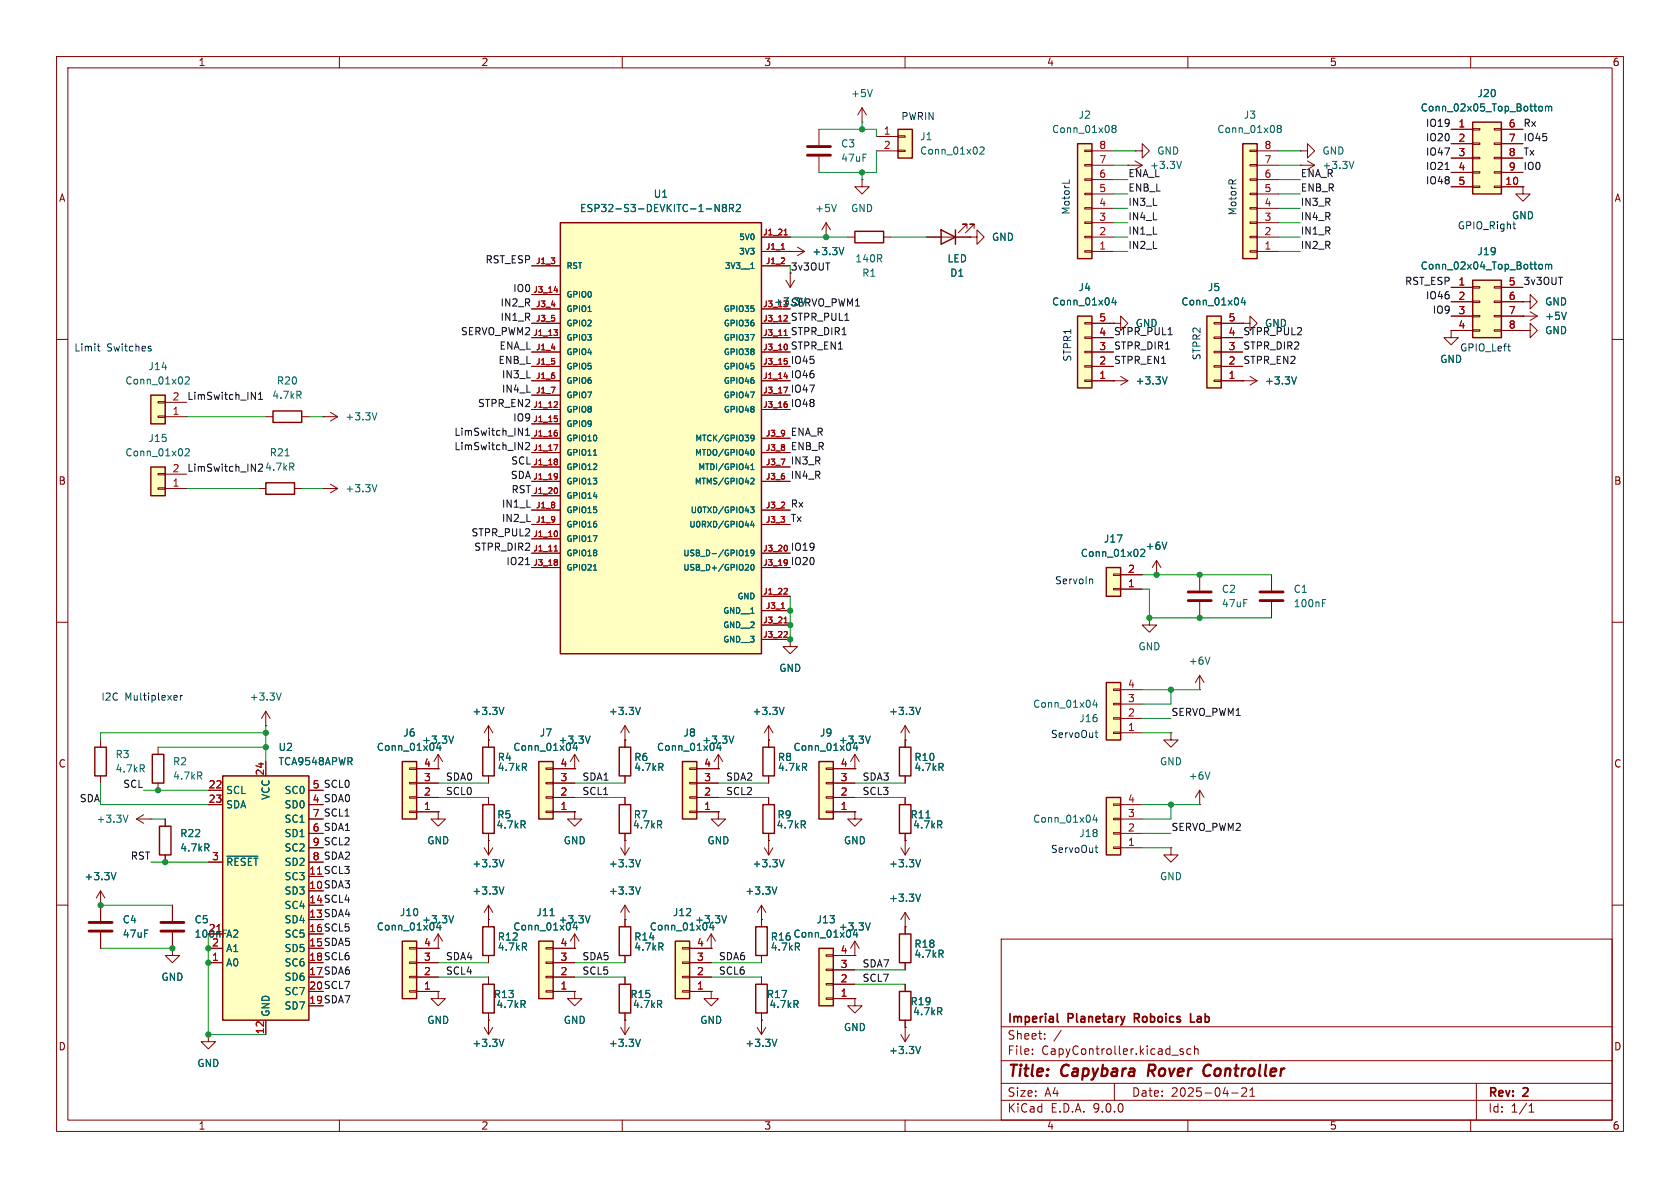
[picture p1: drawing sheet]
<svg xmlns="http://www.w3.org/2000/svg" width="297mm" height="210mm" viewBox="0 0 297 210" stroke-linecap="round" stroke-linejoin="round" font-family="sans-serif">
<defs><g id="words">
<g font-size="2.8" fill="#840000">
<text x="178" y="190.9">Title:</text>
<text x="187.7" y="190.9">Capybara</text>
<text x="203.8" y="190.9">Rover</text>
<text x="214.4" y="190.9">Controller</text>
</g>
<g font-size="2.1" fill="#840000">
<text x="178" y="184">Sheet:</text>
<text x="178" y="181.2">Imperial</text>
<text x="188.9" y="181.2">Planetary</text>
<text x="201.2" y="181.2">Roboics</text>
<text x="211.7" y="181.2">Lab</text>
<text x="178" y="186.7">File:</text>
<text x="184.1" y="186.7">CapyController.kicad_sch</text>
<text x="178" y="196.9">KiCad</text>
<text x="178" y="194.1">Size:</text>
<text x="184.7" y="194.1">A4</text>
<text x="185.7" y="196.9">E.D.A.</text>
<text x="193.3" y="196.9">9.0.0</text>
<text x="200" y="194.1">Date:</text>
<text x="207" y="194.1">2025-04-21</text>
<text x="263" y="194.3">Rev:</text>
<text x="263" y="196.9">Id:</text>
<text x="267.1" y="196.9">1/1</text>
<text x="269.4" y="194.3">2</text>
</g>
<g font-size="1.8" fill="#840000">
<text x="35" y="11.9">1</text>
<text x="85" y="11.9">2</text>
<text x="135" y="11.9">3</text>
<text x="185" y="11.9">4</text>
<text x="235" y="11.9">5</text>
<text x="285" y="11.9">6</text>
<text x="10.3" y="35.9">A</text>
<text x="285.3" y="35.9">A</text>
<text x="139.7" y="47.9">3v3OUT</text>
<text x="10.3" y="85.9">B</text>
<text x="285.3" y="85.9">B</text>
<text x="10.3" y="135.9">C</text>
<text x="285.3" y="135.9">C</text>
<text x="55.2" y="142">4 SDA0</text>
<text x="54.6" y="157.2">10 SDA3</text>
<text x="54.6" y="159.8">14 SCL4</text>
<text x="54.6" y="162.3">13 SDA4</text>
<text x="54.6" y="164.8">16 SCL5</text>
<text x="54.6" y="167.4">15 SDA5</text>
<text x="54.6" y="169.9">18 SCL6</text>
<text x="54.6" y="172.5">17 SDA6</text>
<text x="54.6" y="175">20 SCL7</text>
<text x="54.6" y="177.5">19 SDA7</text>
<text x="10.3" y="185.9">D</text>
<text x="285.3" y="185.9">D</text>
<text x="35" y="199.9">1</text>
<text x="85" y="199.9">2</text>
<text x="135" y="199.9">3</text>
<text x="185" y="199.9">4</text>
<text x="235" y="199.9">5</text>
<text x="285" y="199.9">6</text>
</g>
<g font-size="1.8" fill="#006464">
<text x="150.4" y="17.4">+5V</text>
<text x="261.1" y="17.4">J20</text>
<text x="185.9" y="23.7">Conn_01x08</text>
<text x="190.6" y="21.2">J2</text>
<text x="215.1" y="23.7">Conn_01x08</text>
<text x="219.8" y="21.2">J3</text>
<text x="251.1" y="19.9">Conn_02x05_Top_Bottom</text>
<text x="148.6" y="26.3">C3</text>
<text x="148.6" y="28.8">47uF</text>
<text x="162.6" y="25">J1</text>
<text x="162.6" y="27.5">Conn_01x02</text>
<text x="204.5" y="27.5">GND</text>
<text x="233.7" y="27.5">GND</text>
<text x="115.5" y="35.2">U1</text>
<text x="203.2" y="30.1">+3.3V</text>
<text x="102.4" y="37.7">ESP32-S3-DEVKITC-1-N8R2</text>
<text x="144" y="37.7">+5V</text>
<text x="150.4" y="37.7">GND</text>
<text x="267.2" y="39">GND</text>
<text x="143.5" y="45.3">+3.3V</text>
<text x="151.1" y="46.6">140R</text>
<text x="167.4" y="46.6">LED</text>
<text x="175.3" y="42.8">GND</text>
<text x="251.1" y="47.9">Conn_02x04_Top_Bottom</text>
<text x="261.1" y="45.3">J19</text>
<text x="152.3" y="49.1">R1</text>
<text x="167.9" y="49.1">D1</text>
<text x="190.6" y="51.7">J4</text>
<text x="213.4" y="51.7">J5</text>
<text x="136.8" y="54.2">+3.3V</text>
<text x="139.7" y="54.3">SERVO_PWM1</text>
<text x="185.9" y="54.2">Conn_01x04</text>
<text x="200.7" y="58">GND</text>
<text x="208.8" y="54.2">Conn_01x04</text>
<text x="223.5" y="58">GND</text>
<text x="273.1" y="59.3">GND</text>
<text x="273.1" y="54.2">GND</text>
<text x="273.1" y="56.7">+5V</text>
<text x="26.1" y="65.6">J14</text>
<text x="254.5" y="64.4">GND</text>
<text x="22.1" y="68.2">Conn_01x02</text>
<text x="48" y="70.7">4.7kR</text>
<text x="48.9" y="68.2">R20</text>
<text x="200.7" y="68.2">+3.3V</text>
<text x="223.5" y="68.2">+3.3V</text>
<text x="61" y="74.5">+3.3V</text>
<text x="22.1" y="80.9">Conn_01x02</text>
<text x="26.1" y="78.3">J15</text>
<text x="47.6" y="80.9">R21</text>
<text x="61" y="87.2">+3.3V</text>
<text x="191" y="98.7">Conn_01x02</text>
<text x="195.1" y="96.1">J17</text>
<text x="202.4" y="97.4">+6V</text>
<text x="215.9" y="105">C2</text>
<text x="215.9" y="107.5">47uF</text>
<text x="228.6" y="105">C1</text>
<text x="228.6" y="107.5">100nF</text>
<text x="137.7" y="119">GND</text>
<text x="201.2" y="115.2">GND</text>
<text x="210.1" y="117.7">+6V</text>
<text x="44" y="124.1">+3.3V</text>
<text x="182.5" y="125.3">Conn_01x04</text>
<text x="71.2" y="130.4">J6</text>
<text x="74.5" y="131.7">+3.3V</text>
<text x="83.4" y="126.6">+3.3V</text>
<text x="95.3" y="130.4">J7</text>
<text x="98.7" y="131.7">+3.3V</text>
<text x="107.5" y="126.6">+3.3V</text>
<text x="120.7" y="130.4">J8</text>
<text x="124.1" y="131.7">+3.3V</text>
<text x="132.9" y="126.6">+3.3V</text>
<text x="144.9" y="130.4">J9</text>
<text x="148.2" y="131.7">+3.3V</text>
<text x="157.1" y="126.6">+3.3V</text>
<text x="190.7" y="127.9">J16</text>
<text x="20.3" y="134.2">R3</text>
<text x="20.3" y="136.8">4.7kR</text>
<text x="30.5" y="135.5">R2</text>
<text x="49.1" y="132.9">U2</text>
<text x="49.1" y="135.5">TCA9548APWR</text>
<text x="66.5" y="132.9">Conn_01x04</text>
<text x="87.9" y="134.7">R4</text>
<text x="87.9" y="136.5">4.7kR</text>
<text x="90.6" y="132.9">Conn_01x04</text>
<text x="112" y="134.7">R6</text>
<text x="112" y="136.5">4.7kR</text>
<text x="116" y="132.9">Conn_01x04</text>
<text x="137.4" y="134.7">R8</text>
<text x="137.4" y="136.5">4.7kR</text>
<text x="140.2" y="132.9">Conn_01x04</text>
<text x="161.6" y="136.5">4.7kR</text>
<text x="161.6" y="134.7">R10</text>
<text x="205" y="135.5">GND</text>
<text x="30.5" y="138">4.7kR</text>
<text x="39.9" y="140.6">SCL</text>
<text x="39.9" y="143.1">SDA</text>
<text x="47.9" y="141.5" transform="rotate(-90 47.9 141.5)">VCC</text>
<text x="50.2" y="140.6">SC0</text>
<text x="50.2" y="143.1">SD0</text>
<text x="210.1" y="138">+6V</text>
<text x="17" y="145.6">+3.3V</text>
<text x="31.8" y="148.2">R22</text>
<text x="50.2" y="145.6">SC1</text>
<text x="50.2" y="148.2">SD1</text>
<text x="75.4" y="149.5">GND</text>
<text x="87.7" y="146.7">4.7kR</text>
<text x="87.8" y="144.9">R5</text>
<text x="99.6" y="149.5">GND</text>
<text x="111.8" y="146.7">4.7kR</text>
<text x="111.9" y="144.9">R7</text>
<text x="125" y="149.5">GND</text>
<text x="137.2" y="146.7">4.7kR</text>
<text x="137.3" y="144.9">R9</text>
<text x="149.1" y="149.5">GND</text>
<text x="160.9" y="144.9">R11</text>
<text x="161.3" y="146.7">4.7kR</text>
<text x="182.5" y="145.6">Conn_01x04</text>
<text x="190.7" y="148.2">J18</text>
<text x="14.8" y="155.8">+3.3V</text>
<text x="31.8" y="150.7">4.7kR</text>
<text x="39.9" y="153.3">~{RESET}</text>
<text x="50.2" y="150.7">SC2</text>
<text x="50.2" y="153.3">SD2</text>
<text x="50.2" y="155.8">SC3</text>
<text x="83.4" y="153.5">+3.3V</text>
<text x="107.5" y="153.5">+3.3V</text>
<text x="132.9" y="153.5">+3.3V</text>
<text x="157.1" y="153.5">+3.3V</text>
<text x="205" y="155.8">GND</text>
<text x="50.2" y="158.3">SD3</text>
<text x="50.2" y="160.9">SC4</text>
<text x="83.4" y="158.3">+3.3V</text>
<text x="107.5" y="158.3">+3.3V</text>
<text x="131.7" y="158.3">+3.3V</text>
<text x="157.1" y="159.6">+3.3V</text>
<text x="21.6" y="163.4">C4</text>
<text x="21.6" y="166">47uF</text>
<text x="34.3" y="163.4">C5</text>
<text x="39.9" y="166">A2</text>
<text x="50.2" y="163.4">SD4</text>
<text x="50.2" y="166">SC5</text>
<text x="66.5" y="164.7">Conn_01x04</text>
<text x="70.6" y="162.2">J10</text>
<text x="74.5" y="163.4">+3.3V</text>
<text x="87.9" y="166.5">R12</text>
<text x="90.6" y="164.7">Conn_01x04</text>
<text x="94.7" y="162.2">J11</text>
<text x="98.7" y="163.4">+3.3V</text>
<text x="112" y="166.5">R14</text>
<text x="114.8" y="164.7">Conn_01x04</text>
<text x="118.9" y="162.2">J12</text>
<text x="122.8" y="163.4">+3.3V</text>
<text x="136.2" y="166.5">R16</text>
<text x="140.2" y="166">Conn_01x04</text>
<text x="144.3" y="163.4">J13</text>
<text x="148.2" y="164.7">+3.3V</text>
<text x="161.6" y="167.7">R18</text>
<text x="28.4" y="173.6">GND</text>
<text x="39.9" y="168.5">A1</text>
<text x="39.9" y="171">A0</text>
<text x="50.2" y="168.5">SD5</text>
<text x="50.2" y="171">SC6</text>
<text x="50.2" y="173.6">SD6</text>
<text x="87.9" y="168.2">4.7kR</text>
<text x="112" y="168.2">4.7kR</text>
<text x="136.2" y="168.2">4.7kR</text>
<text x="161.6" y="169.5">4.7kR</text>
<text x="47.9" y="179.8" transform="rotate(-90 47.9 179.8)">GND</text>
<text x="50.2" y="176.1">SC7</text>
<text x="50.2" y="178.7">SD7</text>
<text x="87.2" y="176.6">R13</text>
<text x="87.7" y="178.4">4.7kR</text>
<text x="111.3" y="176.6">R15</text>
<text x="111.8" y="178.4">4.7kR</text>
<text x="135.5" y="176.6">R17</text>
<text x="135.9" y="178.4">4.7kR</text>
<text x="160.9" y="177.9">R19</text>
<text x="161.3" y="179.7">4.7kR</text>
<text x="75.4" y="181.2">GND</text>
<text x="83.4" y="185.3">+3.3V</text>
<text x="99.6" y="181.2">GND</text>
<text x="107.5" y="185.3">+3.3V</text>
<text x="123.7" y="181.2">GND</text>
<text x="131.7" y="185.3">+3.3V</text>
<text x="149.1" y="182.5">GND</text>
<text x="34.8" y="188.8">GND</text>
<text x="157.1" y="186.5">+3.3V</text>
</g>
<g font-size="1.8" fill="#a90000">
<text x="156.1" y="23.9">1</text>
<text x="257.7" y="22.6">1</text>
<text x="266.6" y="22.6">6</text>
<text x="156.1" y="26.4">2</text>
<text x="194.2" y="29">7</text>
<text x="194.2" y="26.4">8</text>
<text x="223.4" y="29">7</text>
<text x="223.4" y="26.4">8</text>
<text x="257.7" y="25.1">2</text>
<text x="257.7" y="27.7">3</text>
<text x="266.6" y="25.1">7</text>
<text x="266.6" y="27.7">8</text>
<text x="194.2" y="34">5</text>
<text x="194.2" y="31.5">6</text>
<text x="223.4" y="34">5</text>
<text x="223.4" y="31.5">6</text>
<text x="257.7" y="30.2">4</text>
<text x="257.7" y="32.8">5</text>
<text x="266" y="32.8">10</text>
<text x="266.6" y="30.2">9</text>
<text x="194.2" y="41.7">2</text>
<text x="194.2" y="39.1">3</text>
<text x="194.2" y="36.6">4</text>
<text x="223.4" y="41.7">2</text>
<text x="223.4" y="39.1">3</text>
<text x="223.4" y="36.6">4</text>
<text x="194.2" y="44.2">1</text>
<text x="223.4" y="44.2">1</text>
<text x="257.7" y="50.5">1</text>
<text x="257.7" y="53.1">2</text>
<text x="266.6" y="50.5">5</text>
<text x="266.6" y="53.1">6</text>
<text x="139.7" y="56.8">STPR_PUL1</text>
<text x="194.2" y="59.4">4</text>
<text x="194.2" y="56.9">5</text>
<text x="217.1" y="59.4">4</text>
<text x="217.1" y="56.9">5</text>
<text x="257.7" y="55.6">3</text>
<text x="257.7" y="58.2">4</text>
<text x="266.6" y="55.6">7</text>
<text x="266.6" y="58.2">8</text>
<text x="139.7" y="61.9">STPR_EN1</text>
<text x="194.2" y="64.5">2</text>
<text x="194.2" y="62">3</text>
<text x="217.1" y="64.5">2</text>
<text x="217.1" y="62">3</text>
<text x="30.4" y="70.9">2</text>
<text x="194.2" y="67.1">1</text>
<text x="217.1" y="67.1">1</text>
<text x="30.4" y="73.4">1</text>
<text x="30.4" y="83.6">2</text>
<text x="30.4" y="86.1">1</text>
<text x="199.3" y="101.3">2</text>
<text x="199.3" y="103.9">1</text>
<text x="199.3" y="124.2">3</text>
<text x="199.3" y="121.7">4</text>
<text x="199.3" y="129.3">1</text>
<text x="199.3" y="126.7">2</text>
<text x="46.7" y="137.2" transform="rotate(-90 46.7 137.2)">24</text>
<text x="74.9" y="135.6">4</text>
<text x="99" y="135.6">4</text>
<text x="124.4" y="135.6">4</text>
<text x="148.5" y="135.6">4</text>
<text x="36.8" y="139.4">22</text>
<text x="36.8" y="142">23</text>
<text x="55.2" y="139.4">5</text>
<text x="55.2" y="142">4</text>
<text x="74.9" y="143.3">1</text>
<text x="74.9" y="140.7">2</text>
<text x="74.9" y="138.2">3</text>
<text x="99" y="143.3">1</text>
<text x="99" y="140.7">2</text>
<text x="99" y="138.2">3</text>
<text x="124.4" y="143.3">1</text>
<text x="124.4" y="140.7">2</text>
<text x="124.4" y="138.2">3</text>
<text x="148.5" y="143.3">1</text>
<text x="148.5" y="140.7">2</text>
<text x="148.5" y="138.2">3</text>
<text x="199.3" y="142">4</text>
<text x="55.2" y="144.5">7</text>
<text x="55.2" y="147.1">6</text>
<text x="55.2" y="149.6">9</text>
<text x="199.3" y="149.6">1</text>
<text x="199.3" y="147.1">2</text>
<text x="199.3" y="144.5">3</text>
<text x="37.4" y="152.1">3</text>
<text x="54.6" y="154.7">11 SCL3</text>
<text x="54.6" y="154.7">11</text>
<text x="55.2" y="152.1">8</text>
<text x="54.6" y="157.2">10</text>
<text x="54.6" y="159.8">14</text>
<text x="34.3" y="166">100nF</text>
<text x="36.8" y="164.8">21</text>
<text x="37.4" y="167.4">2</text>
<text x="54.6" y="162.3">13</text>
<text x="54.6" y="164.8">16</text>
<text x="54.6" y="167.4">15</text>
<text x="74.9" y="167.4">4</text>
<text x="99" y="167.4">4</text>
<text x="123.1" y="167.4">4</text>
<text x="37.4" y="169.9">1</text>
<text x="54.6" y="169.9">18</text>
<text x="54.6" y="172.5">17</text>
<text x="74.9" y="172.5">2</text>
<text x="74.9" y="169.9">3</text>
<text x="99" y="172.5">2</text>
<text x="99" y="169.9">3</text>
<text x="123.1" y="172.5">2</text>
<text x="123.1" y="169.9">3</text>
<text x="148.5" y="173.7">2</text>
<text x="148.5" y="171.2">3</text>
<text x="148.5" y="168.7">4</text>
<text x="54.6" y="175">20</text>
<text x="54.6" y="177.5">19</text>
<text x="74.9" y="175">1</text>
<text x="99" y="175">1</text>
<text x="123.1" y="175">1</text>
<text x="148.5" y="176.3">1</text>
<text x="46.7" y="182.9" transform="rotate(-90 46.7 182.9)">12</text>
</g>
<g font-size="1.8" fill="#0000c2">
<text x="159.2" y="21.4">PWRIN</text>
<text x="189.3" y="38" transform="rotate(-90 189.3 38)">MotorL</text>
<text x="218.8" y="38.2" transform="rotate(-90 218.8 38.2)">MotorR</text>
<text x="257.6" y="40.7">GPIO_Right</text>
<text x="13" y="62.3">Limit</text>
<text x="18.9" y="62.3">Switches</text>
<text x="189.6" y="64" transform="rotate(-90 189.6 64)">STPR1</text>
<text x="212.4" y="63.8" transform="rotate(-90 212.4 63.8)">STPR2</text>
<text x="258" y="62.3">GPIO_Left</text>
<text x="186.4" y="103.5">ServoIn</text>
<text x="17.8" y="124.1">I2C</text>
<text x="22.1" y="124.1">Multiplexer</text>
<text x="185.7" y="130.7">ServoOut</text>
<text x="185.7" y="151">ServoOut</text>
</g>
<g font-size="1.8" fill="#0f0f0f">
<text x="252" y="22.5">IO19</text>
<text x="269.2" y="22.5">Rx</text>
<text x="252" y="27.6">IO47</text>
<text x="252" y="25.1">IO20</text>
<text x="269.2" y="25.1">IO45</text>
<text x="269.2" y="27.6">Tx</text>
<text x="199.4" y="33.9">ENB_L</text>
<text x="199.4" y="31.4">ENA_L</text>
<text x="229.9" y="33.9">ENB_R</text>
<text x="229.9" y="31.4">ENA_R</text>
<text x="233.7" y="30.1">+3.3V</text>
<text x="252" y="32.7">IO48</text>
<text x="252" y="30.1">IO21</text>
<text x="269.2" y="30.1">IO0</text>
<text x="199.4" y="39">IN4_L</text>
<text x="199.4" y="41.6">IN1_L</text>
<text x="199.4" y="36.5">IN3_L</text>
<text x="229.9" y="41.6">IN1_R</text>
<text x="229.9" y="36.5">IN3_R</text>
<text x="229.9" y="39">IN4_R</text>
<text x="85.7" y="46.6">RST_ESP</text>
<text x="199.4" y="44.1">IN2_L</text>
<text x="229.9" y="44.1">IN2_R</text>
<text x="90.6" y="51.7">IO0</text>
<text x="248.3" y="50.5">RST_ESP</text>
<text x="252" y="53">IO46</text>
<text x="269.2" y="50.5">3v3OUT</text>
<text x="81.4" y="59.3">SERVO_PWM2</text>
<text x="88.4" y="54.3">IN2_R</text>
<text x="88.4" y="56.8">IN1_R</text>
<text x="139.7" y="59.3">STPR_DIR1</text>
<text x="196.8" y="59.3">STPR_PUL1</text>
<text x="219.7" y="59.3">STPR_PUL2</text>
<text x="253.2" y="55.5">IO9</text>
<text x="88" y="64.4">ENB_L</text>
<text x="88.2" y="61.9">ENA_L</text>
<text x="139.7" y="64.4">IO45</text>
<text x="196.8" y="64.4">STPR_EN1</text>
<text x="196.8" y="61.9">STPR_DIR1</text>
<text x="219.7" y="64.4">STPR_EN2</text>
<text x="219.7" y="61.9">STPR_DIR2</text>
<text x="33" y="70.8">LimSwitch_IN1</text>
<text x="88.6" y="69.5">IN4_L</text>
<text x="88.6" y="67">IN3_L</text>
<text x="139.7" y="67">IO46</text>
<text x="139.7" y="69.5">IO47</text>
<text x="80.2" y="77.1">LimSwitch_IN1</text>
<text x="84.4" y="72">STPR_EN2</text>
<text x="90.6" y="74.6">IO9</text>
<text x="139.7" y="77.1">ENA_R</text>
<text x="139.7" y="72">IO48</text>
<text x="33" y="83.5">LimSwitch_IN2</text>
<text x="46.8" y="83.4">4.7kR</text>
<text x="80.2" y="79.7">LimSwitch_IN2</text>
<text x="90.3" y="82.2">SCL</text>
<text x="139.7" y="82.2">IN3_R</text>
<text x="139.7" y="79.7">ENB_R</text>
<text x="88.6" y="89.8">IN1_L</text>
<text x="90.2" y="84.7">SDA</text>
<text x="90.3" y="87.3">RST</text>
<text x="139.7" y="84.7">IN4_R</text>
<text x="139.7" y="89.8">Rx</text>
<text x="83.3" y="94.9">STPR_PUL2</text>
<text x="88.6" y="92.4">IN2_L</text>
<text x="139.7" y="92.4">Tx</text>
<text x="83.7" y="97.4">STPR_DIR2</text>
<text x="89.4" y="100">IO21</text>
<text x="139.7" y="100">IO20</text>
<text x="139.7" y="97.4">IO19</text>
<text x="207" y="126.7">SERVO_PWM1</text>
<text x="14" y="141.9">SDA</text>
<text x="21.7" y="139.4">SCL</text>
<text x="55.2" y="139.4">5 SCL0</text>
<text x="78.7" y="140.6">SCL0</text>
<text x="78.7" y="138.1">SDA0</text>
<text x="102.9" y="140.6">SCL1</text>
<text x="102.9" y="138.1">SDA1</text>
<text x="128.3" y="138.1">SDA2</text>
<text x="128.3" y="140.6">SCL2</text>
<text x="152.4" y="138.1">SDA3</text>
<text x="152.4" y="140.6">SCL3</text>
<text x="55.2" y="144.5">7 SCL1</text>
<text x="55.2" y="147.1">6 SDA1</text>
<text x="55.2" y="149.6">9 SCL2</text>
<text x="207" y="147">SERVO_PWM2</text>
<text x="23" y="152.1">RST</text>
<text x="55.2" y="152.1">8 SDA2</text>
<text x="78.7" y="169.8">SDA4</text>
<text x="78.7" y="172.4">SCL4</text>
<text x="102.9" y="169.8">SDA5</text>
<text x="102.9" y="172.4">SCL5</text>
<text x="127" y="169.8">SDA6</text>
<text x="127" y="172.4">SCL6</text>
<text x="152.4" y="171.1">SDA7</text>
<text x="152.4" y="173.6">SCL7</text>
</g>
<g font-size="1.4" fill="#a90000">
<text x="134.8" y="41.7">J1_21</text>
<text x="94.7" y="46.7">J1_3</text>
<text x="135.3" y="44.2">J1_1</text>
<text x="135.3" y="46.7">J1_2</text>
<text x="94.2" y="51.8">J3_14</text>
<text x="94.2" y="59.4">J1_13</text>
<text x="94.7" y="54.4">J3_4</text>
<text x="94.7" y="56.9">J3_5</text>
<text x="134.8" y="56.9">J3_12</text>
<text x="134.8" y="59.4">J3_11</text>
<text x="94.7" y="62">J1_4</text>
<text x="94.7" y="64.5">J1_5</text>
<text x="134.8" y="62">J3_10</text>
<text x="134.8" y="64.5">J3_15</text>
<text x="94.7" y="67.1">J1_6</text>
<text x="94.7" y="69.6">J1_7</text>
<text x="134.8" y="67.1">J1_14</text>
<text x="134.8" y="69.6">J3_17</text>
<text x="94.2" y="72.1">J1_12</text>
<text x="94.2" y="74.7">J1_15</text>
<text x="94.2" y="77.2">J1_16</text>
<text x="134.8" y="72.1">J3_16</text>
<text x="135.3" y="77.2">J3_9</text>
<text x="94.2" y="79.8">J1_17</text>
<text x="94.2" y="82.3">J1_18</text>
<text x="135.3" y="79.8">J3_8</text>
<text x="135.3" y="82.3">J3_7</text>
<text x="94.2" y="84.8">J1_19</text>
<text x="94.2" y="87.4">J1_20</text>
<text x="94.7" y="89.9">J1_8</text>
<text x="135.3" y="84.8">J3_6</text>
<text x="135.3" y="89.9">J3_2</text>
<text x="94.2" y="95">J1_10</text>
<text x="94.7" y="92.5">J1_9</text>
<text x="135.3" y="92.5">J3_3</text>
<text x="94.2" y="97.5">J1_11</text>
<text x="94.2" y="100.1">J3_18</text>
<text x="134.8" y="97.5">J3_20</text>
<text x="134.8" y="100.1">J3_19</text>
<text x="134.8" y="105.2">J1_22</text>
<text x="135.3" y="107.7">J3_1</text>
<text x="134.8" y="110.2">J3_21</text>
<text x="134.8" y="112.8">J3_22</text>
</g>
<g font-size="1.4" fill="#006464">
<text x="100.1" y="47.7">RST</text>
<text x="128" y="47.7">3V3__1</text>
<text x="130.5" y="42.6">5V0</text>
<text x="130.5" y="45.2">3V3</text>
<text x="100.1" y="52.8">GPIO0</text>
<text x="100.1" y="55.3">GPIO1</text>
<text x="100.1" y="57.9">GPIO2</text>
<text x="127.8" y="55.3">GPIO35</text>
<text x="127.8" y="57.9">GPIO36</text>
<text x="134.8" y="54.4">J3_13</text>
<text x="100.1" y="60.4">GPIO3</text>
<text x="100.1" y="63">GPIO4</text>
<text x="100.1" y="65.5">GPIO5</text>
<text x="127.8" y="60.4">GPIO37</text>
<text x="127.8" y="63">GPIO38</text>
<text x="127.8" y="65.5">GPIO45</text>
<text x="100.1" y="68">GPIO6</text>
<text x="100.1" y="70.6">GPIO7</text>
<text x="127.8" y="68">GPIO46</text>
<text x="127.8" y="70.6">GPIO47</text>
<text x="100.1" y="73.1">GPIO8</text>
<text x="100.1" y="75.7">GPIO9</text>
<text x="127.8" y="73.1">GPIO48</text>
<text x="100.1" y="78.2">GPIO10</text>
<text x="100.1" y="80.7">GPIO11</text>
<text x="100.1" y="83.3">GPIO12</text>
<text x="122.8" y="80.7">MTDO/GPIO40</text>
<text x="122.8" y="78.2">MTCK/GPIO39</text>
<text x="123.3" y="83.3">MTDI/GPIO41</text>
<text x="100.1" y="85.8">GPIO13</text>
<text x="100.1" y="88.4">GPIO14</text>
<text x="122.7" y="85.8">MTMS/GPIO42</text>
<text x="100.1" y="90.9">GPIO15</text>
<text x="100.1" y="93.4">GPIO16</text>
<text x="100.1" y="96">GPIO17</text>
<text x="121.7" y="93.4">U0RXD/GPIO44</text>
<text x="122" y="90.9">U0TXD/GPIO43</text>
<text x="100.1" y="98.5">GPIO18</text>
<text x="100.1" y="101.1">GPIO21</text>
<text x="120.7" y="98.5">USB_D-/GPIO19</text>
<text x="120.7" y="101.1">USB_D+/GPIO20</text>
<text x="130.3" y="106.1">GND</text>
<text x="127.7" y="108.7">GND__1</text>
<text x="127.7" y="111.2">GND__2</text>
<text x="127.7" y="113.8">GND__3</text>
</g>
</g></defs>
<g fill="none" stroke="#840000" stroke-width=".18">
<path d="M10 10h277v190h-277zM12 12h273v186h-273zM60 10v2M110 10v2M160 10v2M210 10v2M260 10v2M256.5 58.4v1.3h1.3l-1.3 1.3-1.2-1.3h1.2M256.5 58.4h.1M269.2 58.4h1.3v-1.2l1.3 1.2-1.3 1.3v-1.3M269.2 58.4h.1M269.2 53.3h1.3v-1.2l1.3 1.2-1.3 1.3v-1.3"/>
<path d="M269.2 53.3h.1M269.2 55.9h.1M269.2 55.9h2.6M270.5 55.1l1.3 .8M271.8 55.9l-1.3 .7M10 60h2M285 60h2M10 110h2M285 110h2M24.1 144.8l1.3 .7M24.1 144.8h2.6M25.4 144l-1.3 .8"/>
<path d="M26.7 144.8h.1M10 160h2M160 174v1.3M177 166h108v32h-108zM285 160h2M60 198v2M110 198v2M160 198v2M160 180.3v1.3M177 194.5h108M177 191.5h108M177 187.5h108"/>
<path d="M177 181.5h108M182.5 186.3v.1M182.5 185.5v.1M184.7 183.6v.1M184.7 182.8v.1M187.6 182.1l-1.3 2M197 191.5v3M209.2 185.5l-.4-.1-.2 .2 .1 .2 .5 .2v.3h-.6M210 198v2M210.5 185.5l-.4-.1-.3 .3v.4l.2 .2h.5M211.2 185.5l.2-.1 .3 .1 .1 .9M211.2 184.9v1.5"/>
<path d="M217.7 193.2h1.2M219.5 192.4l.6-.1 .2 .1 .1 .3-.9 1.1h.9M221 193.8h.8M221 192.7l.4-.4v1.5M260 198v2M261 191.5v6.5M270.3 196.6h.9M270.3 195.5l.4-.4v1.5"/>
</g>
<path d="M203.2 188.2l-.3 2M212.9 189.9a.68 .68 0 0 0 .9 .2M213.7 188.2a.77 .77 0 0 0-.8 .5" fill="none" stroke="#840000" stroke-width=".4"/>
<path d="M186.9 179.2v1.3l.2 .2M200.6 180h.5M201.1 179.2h-.5v1.5M210.5 179.2v1.5h.7" fill="none" stroke="#840000" stroke-width=".3"/>
<path d="M159 175.3h2v5h-2z" fill="none" stroke="#840000" stroke-width=".25"/>
<path d="M276.9 55.2l-.4 1.3M22.6 144.1l-.4 1.3M166.1 178.8l.4 .6M166.4 178.2v.5" fill="none" stroke="#006464" stroke-width=".18"/>
<path d="M99.1 39.4h35.5v76.2h-35.5z" fill="#ffffc2"/>
<path d="M99.1 39.4h35.5v76.2h-35.5z" fill="none" stroke="#840000" stroke-width=".25"/>
<g fill="none" stroke="#840000" stroke-width=".18">
<path d="M199.4 29.2h.1M199.4 29.2h2.5M200.7 26.7h1.2v-1.3l1.3 1.3-1.3 1.2v-1.2M200.7 26.7h.1M200.7 28.4l1.2 .8M201.9 29.2l-1.2 .8M94 47h5.1M94 52.1h5.1M94 54.6h5.1M94 57.2h5.1M94 59.7h5.1M134.6 47h5.1"/>
<path d="M134.6 54.6h5.1M134.6 57.2h5.1M134.6 59.7h5.1M134.6 41.9h5.1M134.6 44.5h5.1M94 62.2h5.1M94 64.8h5.1M94 67.3h5.1M94 69.9h5.1M94 72.4h5.1M94 74.9h5.1M94 77.5h5.1"/>
<path d="M134.6 62.2h5.1M134.6 64.8h5.1M134.6 67.3h5.1M134.6 69.9h5.1M134.6 72.4h5.1M134.6 77.5h5.1M219.7 67.3h.1M219.7 67.3h2.5M221 66.5l1.2 .8M222.2 67.3l-1.2 .8M94 80h5.1M94 82.6h5.1"/>
<path d="M94 85.1h5.1M94 87.6h5.1M94 90.2h5.1M94 92.7h5.1M94 95.3h5.1M94 97.8h5.1M134.6 80h5.1M134.6 82.6h5.1M134.6 85.1h5.1M134.6 90.2h5.1M134.6 92.7h5.1M134.6 97.8h5.1"/>
<path d="M94 100.3h5.1M134.6 100.3h5.1M134.6 105.4h5.1M134.6 108h5.1M134.6 110.5h5.1M134.6 113h5.1M17.8 157.5v5.3M17.8 157.5l-.8 1.3M17.8 157.5l.7 1.3M17.8 160h.1M17.8 164.8v2.8M30.5 160v2.8"/>
<path d="M30.5 164.8v2.8"/>
</g>
<g fill="none" stroke="#a90000" stroke-width=".18">
<path d="M97.9 58.3h.7l-.4 .4M98 51.3h.6M98.5 58.7l.1 .2-.1 .4M138.1 44.1h.6M138.6 41.5h.6M138.6 59.3h.6M138.8 40.7l.1-.2v1M138.8 58.4l.1-.1v1M139 55.7l.2 .2M139.2 56l-.6 .8h.6M97.9 78.6h.7l-.4 1M98 73.5h.5"/>
<path d="M98.4 71l.2 .2-.1 .2-.6 .6h.7M98.5 74l.1 .1-.1 .4M98.5 76.5l.1 .1-.1 .4M138.6 68.4h.6l-.4 1.1M138.6 66.6h.6M138.7 63.4h.4M139.1 60.9l.1 .3M139.1 63.8l.1 .1-.1 .4M139.1 71.4l.1 .2-.1 .4M139.2 61.5l-.1 .2M98 97.4h.6M98.2 96.5l.1-.1v1"/>
<path d="M98.5 81.2l.1 .1-.1 .2M98.5 81.6l.1 .2-.1 .3M98.5 83.7l.1 .6-.2 .3M98.5 86.3l.1 .3-.1 .5M98.5 93.9l.1 .3-.1 .6M98.5 99l.1 .1-.1 .2M98.5 99.4l.1 .2-.1 .3M98.6 84.1l-.1 .2M139.1 96.5l.1 .3-.1 .5M139.1 99l.1 .5-.2 .3M139.2 99.4l-.1 .1M138.1 107.6h.6"/>
<path d="M138.6 110.1h.6M138.8 109.2l.1-.1v1M139 104l.2 .2-.1 .2-.5 .6h.6M139 111.6l.2 .2-.1 .3-.5 .5h.6"/>
</g>
<g fill="none" stroke="#006464" stroke-width=".18">
<path d="M127.2 36.1v1.3l-.8-1.3v1.3M127.9 36.7l-.2-.3 .2-.3h.3l.2 .3-.2 .3M127.9 36.7l-.2 .2 .1 .4 .1 .1 .4-.1 .1-.1v-.3l-.2-.2M127.9 36.7h.3M129 36.8l.6-.1 .1-.1-.1-.3-.6-.2v1.3M129.3 36.8l.4 .6M130.2 36.3l.5-.2 .2 .4-.8 .9h.8M208.9 28.5l-.4 1.3M132.7 47.5h.6M132.7 77.1l.2-.2 .4 .2v.6l-.2 .2h-.3M132.7 77.4l.2 .1 .4-.1M132.8 79.6l.2-.1a.54 .54 0 0 1 .3 .5 .54 .54 0 0 1-.3 .5l-.2-.1"/>
<path d="M229.2 66.6l-.4 1.3M104.9 80.5h.6M131.8 98.3h.5M131.8 97.5l.3-.3v1.1M132.1 99.8l.2 .2v.2l-.6 .6h.6M132.7 89.6h.6l-.3 .4 .3 .1v.4l-.2 .1-.4-.1M132.7 83h.6M132.7 82.3l.3-.3v1M132.8 84.6l.3-.1 .2 .3-.6 .8h.6M132.8 99.9l.2-.1a.54 .54 0 0 1 .3 .5 .54 .54 0 0 1-.3 .5l-.3-.4zM133 92.1l-.3 .7h.7M133.2 92.5v.7"/>
<path d="M133.3 97.7l-.2 .2-.3-.1v-.5l.3-.1 .2 .2v.6l-.2 .2-.3 .1M104.9 100.8h.6M20.5 154.2l-.4 1.3"/>
</g>
<path d="M15.7 164.6h4.1M15.7 163.1h4.1M28.4 164.6h4.1M28.4 163.1h4.1" fill="none" stroke="#840000" stroke-width=".51"/>
<path d="M213.4 55.9h2.5v12.7h-2.5z" fill="#ffffc2"/>
<path d="M213.4 55.9h2.5v12.7h-2.5zM28.2 146.1h2v5h-2z" fill="none" stroke="#840000" stroke-width=".25"/>
<g fill="none" stroke="#840000" stroke-width=".18">
<path d="M196.8 57.2h1.3v-1.3l1.3 1.3-1.3 1.2v-1.2M196.8 57.2h.1M214.6 59.6h1.3v.2h-1.3zM214.6 57h1.3v.3h-1.3zM215.9 59.7h3.8M215.9 57.2h3.8M219.7 57.2h1.3v-1.3l1.2 1.3-1.2 1.2v-1.2M219.7 57.2h.1M214.6 67.2h1.3v.2h-1.3zM214.6 64.6h1.3v.3h-1.3zM214.6 62.1h1.3v.3h-1.3zM215.9 67.3h3.8"/>
<path d="M215.9 64.8h3.8M215.9 62.2h3.8M29.2 144.8v1.3M29.2 151.1v1.3"/>
</g>
<path d="M219.7 52.6l-.3 .9h.8M220 53.1v.8M36.5 149.8l.4 .6M36.9 149.3v.4" fill="none" stroke="#006464" stroke-width=".18"/>
<path d="M190.5 55.9h2.5v12.7h-2.5z" fill="#ffffc2"/>
<path d="M190.5 55.9h2.5v12.7h-2.5z" fill="none" stroke="#840000" stroke-width=".25"/>
<g fill="none" stroke="#840000" stroke-width=".18">
<path d="M191.8 59.6h1.2v.2h-1.2zM191.8 57h1.2v.3h-1.2zM193 59.7h3.8M193 57.2h3.8M191.8 67.2h1.2v.2h-1.2zM191.8 64.6h1.2v.3h-1.2zM191.8 62.1h1.2v.3h-1.2zM193 67.3h6.4M193 64.8h3.8M193 62.2h3.8M196.8 67.3h.1M198.1 66.5l1.3 .8"/>
<path d="M199.4 67.3l-1.3 .8"/>
</g>
<path d="M196.9 52.6l-.3 .9h.8M197.2 53.1v.8M206.3 66.6l-.4 1.3" fill="none" stroke="#006464" stroke-width=".18"/>
<path d="M219.7 25.4h2.5v20.3h-2.5z" fill="#ffffc2"/>
<path d="M219.7 25.4h2.5v20.3h-2.5z" fill="none" stroke="#840000" stroke-width=".25"/>
<g fill="none" stroke="#840000" stroke-width=".18">
<path d="M221 39.2h1.2v.3h-1.2zM221 36.7h1.2v.3h-1.2zM221 34.2h1.2v.2h-1.2zM221 31.6h1.2v.3h-1.2zM221 29.1h1.2v.2h-1.2zM221 26.5h1.2v.3h-1.2zM222.2 39.4h3.9M222.2 36.8h3.9M222.2 34.3h3.9M222.2 31.8h3.9M222.2 29.2h3.9M222.2 26.7h3.9"/>
<path d="M221 44.3h1.2v.3h-1.2zM221 41.8h1.2v.2h-1.2zM222.2 44.5h3.9M222.2 41.9h3.9M160 130.8h.1M160 128.3l-.7 1.2M160 128.3l.8 1.2M160 128.3v2.5"/>
</g>
<path d="M226 22.7l-.2-.2 .2-.3h.3l.2 .2-.2 .3M226 22.7l-.2 .3v.3l.2 .1h.4l.1-.2v-.2l-.2-.3M226 22.7h.3M162.7 125l-.4 1.3" fill="none" stroke="#006464" stroke-width=".18"/>
<path d="M190.5 25.4h2.5v20.3h-2.5z" fill="#ffffc2"/>
<path d="M190.5 25.4h2.5v20.3h-2.5zM48.3 72.6h5v2.1h-5zM47 85.3h5.1v2.1h-5.1zM16.8 132.1h2v5.1h-2zM26.9 133.4h2.1v5h-2.1z" fill="none" stroke="#840000" stroke-width=".25"/>
<g fill="none" stroke="#840000" stroke-width=".18">
<path d="M191.8 39.2h1.2v.3h-1.2zM191.8 36.7h1.2v.3h-1.2zM191.8 34.2h1.2v.2h-1.2zM191.8 31.6h1.2v.3h-1.2zM191.8 29.1h1.2v.2h-1.2zM191.8 26.5h1.2v.3h-1.2zM193 39.4h3.8M193 36.8h3.8M193 34.3h3.8M193 31.8h3.8M193 29.2h3.8M193 26.7h3.8"/>
<path d="M191.8 44.3h1.2v.3h-1.2zM191.8 41.8h1.2v.2h-1.2zM193 44.5h3.8M193 41.9h3.8M47 73.7h1.3M53.3 73.7h1.3M57.1 73.7h.1M57.1 73.7h2.6M58.4 72.9l1.3 .8M59.7 73.7l-1.3 .7M45.7 86.4h1.3M52.1 86.4h1.2"/>
<path d="M57.1 86.4h.1M57.1 86.4h2.6M58.4 85.6l1.3 .8M59.7 86.4l-1.3 .7M203.2 109.2v1.3h1.3l-1.3 1.3-1.3-1.3h1.3M203.2 109.2h.1M212.1 101.6v2.8M212.1 106.4v2.8M212.1 119.4v2.5M212.1 119.4l-.8 1.3M212.1 119.4l.8 1.3M224.8 101.6v2.8"/>
<path d="M224.8 106.4v2.8M17.8 130.8v1.3M17.8 137.2v1.2M27.9 132.1v1.3M27.9 138.4v1.3M207 129.5v1.3h1.3l-1.3 1.3-1.3-1.3h1.3M207 129.5h.1M212.1 121.9h.1M212.1 139.7v2.5M212.1 139.7l-.8 1.3M212.1 139.7l.8 1.3M101.6 143.5v1.3h1.3l-1.3 1.3-1.3-1.3h1.3"/>
<path d="M101.6 143.5h.1M212.1 142.2h.1M30.5 167.6v1.3h1.2l-1.2 1.3-1.3-1.3h1.3M30.5 167.6h.1M151.1 176.5v1.3h1.3l-1.3 1.3-1.2-1.3h1.2M151.1 176.5h.1M36.8 182.9v1.3h1.3l-1.3 1.2-1.2-1.2h1.2M36.8 182.9h.1M159.3 182.9l.7 1.3M160 181.6h.1M160 181.6v2.6M160.8 182.9l-.8 1.3"/>
</g>
<g fill="none" stroke="#006464" stroke-width=".18">
<path d="M196.8 22.7l-.2-.2 .2-.3h.3l.2 .2-.2 .3M196.8 22.7l-.2 .3v.3l.2 .1h.4l.1-.2v-.2l-.2-.3M196.8 22.7h.3M52.8 69.8l.4 .6M53.2 69.3v.4M66.6 73l-.4 1.2M50.4 80.6h.7M51.5 82.5l.4 .6M51.9 82v.4M66.6 85.7l-.4 1.2M213.9 116.1l-.4 1.3M233.8 106.6h.4"/>
<path d="M233.8 106h.6M25.1 135.9l.4 .6M25.5 135.3v.4M35.2 137.1l.5 .6M35.6 136.6v.4M213.9 136.5l-.4 1.2M162.7 185l-.4 1.3"/>
</g>
<path d="M210.1 106.2h4M210.1 104.6h4M222.8 106.2h4M222.8 104.6h4" fill="none" stroke="#840000" stroke-width=".51"/>
<path d="M26.7 82.6h2.5v5h-2.5z" fill="#ffffc2"/>
<path d="M26.7 82.6h2.5v5h-2.5z" fill="none" stroke="#840000" stroke-width=".25"/>
<path d="M27.9 86.2h1.3v.3h-1.3zM27.9 83.7h1.3v.2h-1.3zM29.2 86.4h3.8M29.2 83.8h3.8" fill="none" stroke="#840000" stroke-width=".18"/>
<path d="M32.7 79.4l.5-.1 .3 .4-.8 .9h.8" fill="none" stroke="#006464" stroke-width=".18"/>
<path d="M158.7 22.9h2.6v5h-2.6z" fill="#ffffc2"/>
<path d="M158.7 22.9h2.6v5h-2.6z" fill="none" stroke="#840000" stroke-width=".25"/>
<path d="M154.9 24.1h3.8M154.9 26.7h3.8M158.7 24h1.3v.3h-1.3zM158.7 26.5h1.3v.3h-1.3z" fill="none" stroke="#840000" stroke-width=".18"/>
<path d="M173.3 26.1l.4-.1 .3 .3-.8 .9h.8" fill="none" stroke="#006464" stroke-width=".18"/>
<path d="M26.7 69.9h2.5v5h-2.5z" fill="#ffffc2"/>
<path d="M26.7 69.9h2.5v5h-2.5zM134.9 142.2h2v5.1h-2zM133.6 174h2v5.1h-2zM133.6 163.8h2v5.1h-2z" fill="none" stroke="#840000" stroke-width=".25"/>
<g fill="none" stroke="#840000" stroke-width=".18">
<path d="M27.9 73.5h1.3v.3h-1.3zM27.9 71h1.3v.2h-1.3zM29.2 73.7h3.8M29.2 71.1h3.8M204.5 99.1l-.8 1.2M204.5 99.1l.7 1.2M204.5 99.1v2.5M204.5 101.6h.1M127 135.9h.1M127 133.4l-.8 1.2M127 133.4l.8 1.2M127 133.4v2.5"/>
<path d="M135.9 141v1.2M135.9 147.3v1.3M125.7 175.3v1.2h1.3l-1.3 1.3-1.2-1.3h1.2M125.7 175.3h.1M134.6 162.6h.1M134.6 160v3.8M134.6 168.9v1.3M134.6 172.7v1.3M134.6 179.1v3.8M134.6 160l-.7 1.3M134.6 160l.8 1.3M133.9 181.6l.7 1.3"/>
<path d="M134.6 180.3h.1M135.4 181.6l-.8 1.3"/>
</g>
<path d="M32.7 66.7l.5-.1 .3 .4-.8 .9h.8M206.3 95.8l-.4 1.3M129.7 130.1l-.4 1.3M137.3 156.8l-.4 1.3M141.9 145.8l.5 .6M142.3 145.2v.4M140.7 177.5l.4 .6M140.9 167.4l.4 .6M141 177v.4M141.3 166.8v.4M137.3 183.7l-.4 1.3" fill="none" stroke="#006464" stroke-width=".18"/>
<path d="M71.1 134.6h2.6v10.2h-2.6z" fill="#ffffc2"/>
<path d="M71.1 134.6h2.6v10.2h-2.6zM85.3 132.1h2.1v5.1h-2.1z" fill="none" stroke="#840000" stroke-width=".25"/>
<g fill="none" stroke="#840000" stroke-width=".18">
<path d="M47 128.3h.1M47 125.7l-.8 1.3M47 125.7l.8 1.3M47 125.7v2.6M72.4 138.3h1.3v.3h-1.3zM72.4 135.8h1.3v.2h-1.3zM73.7 138.4h3.8M73.7 135.9h3.8M77.5 135.9h.1M77.5 133.4l-.8 1.2M77.5 133.4l.7 1.2M77.5 133.4v2.5"/>
<path d="M86.4 130.8h.1M86.4 128.3l-.8 1.2M86.4 128.3l.7 1.2M86.4 128.3v3.8M86.4 137.2v1.2M72.4 143.4h1.3v.2h-1.3zM72.4 140.8h1.3v.3h-1.3zM73.7 143.5h3.8M73.7 141h3.8"/>
</g>
<path d="M49.7 122.5l-.4 1.3M77.8 131.8v.9M80.2 130.1l-.4 1.3M89.1 125l-.4 1.3M92.7 135.6l.4 .6M93 135.1v.4" fill="none" stroke="#006464" stroke-width=".18"/>
<path d="M195.6 100.3h2.5v5.1h-2.5z" fill="#ffffc2"/>
<path d="M195.6 100.3h2.5v5.1h-2.5zM109.5 142.2h2v5.1h-2z" fill="none" stroke="#840000" stroke-width=".25"/>
<path d="M196.8 104h1.3v.3h-1.3zM196.8 101.5h1.3v.2h-1.3zM198.1 104.1h3.8M198.1 101.6h3.8M135.9 130.8h.1M135.9 128.3l-.8 1.2M135.9 128.3l.8 1.2M135.9 128.3v2.5M110.5 141v1.2M110.5 147.3v1.3M101.6 175.3v1.2h1.3l-1.3 1.3-1.3-1.3h1.3M101.6 175.3h.1" fill="none" stroke="#840000" stroke-width=".18"/>
<path d="M202.1 97.1l-.4 .1M202.3 97.6l-.7 .8h.8M138.6 125l-.4 1.3M116.5 145.8l.5 .6M116.9 145.2v.4" fill="none" stroke="#006464" stroke-width=".18"/>
<path d="M39.4 137.2h15.2v43.1h-15.2z" fill="#ffffc2"/>
<path d="M39.4 137.2h15.2v43.1h-15.2zM85.3 163.8h2.1v5.1h-2.1zM85.3 174h2.1v5.1h-2.1z" fill="none" stroke="#840000" stroke-width=".25"/>
<g fill="none" stroke="#840000" stroke-width=".18">
<path d="M36.8 139.7h2.6M47 134.6v2.6M54.6 139.7h2.5M36.8 142.2h2.6M36.8 152.4h2.6M54.6 152.4h2.5M54.6 144.8h2.5M54.6 147.3h2.5M54.6 149.9h2.5M36.8 167.6h2.6M36.8 170.2h2.6M86.4 162.6v1.2"/>
<path d="M86.4 168.9v1.3M86.4 172.7v1.3M86.4 179.1v3.8M47 180.3v2.6M85.6 181.6l.8 1.3M86.4 180.3h.1M87.1 181.6l-.7 1.3"/>
</g>
<path d="M40.1 151.4h5.5M92.4 177.5l.4 .6M92.7 167.4l.4 .6M92.8 177v.4M93 166.8v.4M89.1 183.7l-.4 1.3" fill="none" stroke="#006464" stroke-width=".18"/>
<path d="M95.2 166.4h2.6v10.1h-2.6z" fill="#ffffc2"/>
<path d="M95.2 166.4h2.6v10.1h-2.6z" fill="none" stroke="#840000" stroke-width=".25"/>
<g fill="none" stroke="#840000" stroke-width=".18">
<path d="M138.9 49.5l.8 1.3M139.7 44.5h.1M139.7 48.3v2.5M139.7 44.5h2.5M140.5 49.5l-.8 1.3M141 43.7l1.2 .8M142.2 44.5l-1.2 .7M109.7 149.9l.8 1.2M110.5 148.6h.1M110.5 148.6v2.5M111.3 149.9l-.8 1.2M96.5 175.1h1.3v.3h-1.3z"/>
<path d="M96.5 172.6h1.3v.2h-1.3zM96.5 170.1h1.3v.2h-1.3zM96.5 167.5h1.3v.3h-1.3zM97.8 175.3h3.8M97.8 172.7h3.8M97.8 170.2h3.8M97.8 167.6h3.8"/>
</g>
<path d="M149.2 43.8l-.4 1.2M113.2 152l-.4 1.2M97.2 161.9h.8M101.9 163.6v.8" fill="none" stroke="#006464" stroke-width=".18"/>
<path d="M120.6 134.6h2.6v10.2h-2.6z" fill="#ffffc2"/>
<path d="M166.4 40.6l2.5 1.3-2.5 1.3zM168.9 40.6v2.6M109.5 132.1h2v5.1h-2zM120.6 134.6h2.6v10.2h-2.6zM109.5 174h2v5.1h-2z" fill="none" stroke="#840000" stroke-width=".25"/>
<g fill="none" stroke="#840000" stroke-width=".18">
<path d="M163.8 41.9h7.6M170.9 40.4v-.8h-.7h.7l-1.5 1.5M171.4 41.9h1.3v-1.3l1.3 1.3-1.3 1.3v-1.3M171.4 41.9h.1M172.2 40.4v-.8h-.8h.8l-1.5 1.5M110.5 130.8h.1M110.5 128.3v3.8M110.5 137.2v1.2M110.5 128.3l-.8 1.2M110.5 128.3l.8 1.2M121.9 138.3h1.3v.3h-1.3zM121.9 135.8h1.3v.2h-1.3z"/>
<path d="M123.2 138.4h3.8M123.2 135.9h3.8M121.9 143.4h1.3v.2h-1.3zM121.9 140.8h1.3v.3h-1.3zM123.2 143.5h3.8M123.2 141h3.8M101.6 167.6h.1M101.6 165.1l-.8 1.3M101.6 165.1l.8 1.3M101.6 165.1v2.5M110.5 172.7v1.3M110.5 179.1v3.8"/>
<path d="M109.7 181.6l.8 1.3M110.5 180.3h.1M111.3 181.6l-.8 1.3"/>
</g>
<path d="M113.2 125l-.4 1.3M116.8 135.6l.4 .6M117.1 135.1v.4M127.3 131.8v.9M104.3 161.9l-.4 1.2M116.5 177.5l.5 .6M116.9 177v.4M113.2 183.7l-.4 1.3" fill="none" stroke="#006464" stroke-width=".18"/>
<path d="M119.4 166.4h2.5v10.1h-2.5z" fill="#ffffc2"/>
<path d="M109.5 163.8h2v5.1h-2zM119.4 166.4h2.5v10.1h-2.5z" fill="none" stroke="#840000" stroke-width=".25"/>
<g fill="none" stroke="#840000" stroke-width=".18">
<path d="M152.4 31.8v1.2h1.3l-1.3 1.3-1.3-1.3h1.3M152.4 31.8h.1M86.4 162.6h.1M86.4 160l-.8 1.3M86.4 160l.7 1.3M86.4 160v2.6M110.5 162.6h.1M110.5 160l-.8 1.3M110.5 160l.8 1.3M110.5 160v3.8M110.5 168.9v1.3M120.6 175.1h1.3v.3h-1.3z"/>
<path d="M120.6 172.6h1.3v.2h-1.3zM120.6 170.1h1.3v.2h-1.3zM120.6 167.5h1.3v.3h-1.3zM121.9 175.3h3.8M121.9 172.7h3.8M121.9 170.2h3.8M121.9 167.6h3.8M125.7 167.6h.1M125.7 165.1l-.7 1.3M125.7 165.1l.8 1.3M125.7 165.1v2.5"/>
</g>
<path d="M89.1 156.8l-.4 1.3M113.2 156.8l-.4 1.3M116.8 167.4l.4 .6M117.1 166.8v.4M126.1 163.6v.8M128.5 161.9l-.5 1.2" fill="none" stroke="#006464" stroke-width=".18"/>
<path d="M144.8 167.6h2.5v10.2h-2.5z" fill="#ffffc2"/>
<path d="M144.8 167.6h2.5v10.2h-2.5z" fill="none" stroke="#840000" stroke-width=".25"/>
<g fill="none" stroke="#840000" stroke-width=".18">
<path d="M77.5 175.3v1.2h1.2l-1.2 1.3-1.3-1.3h1.3M77.5 175.3h.1M77.5 167.6h.1M77.5 165.1l-.8 1.3M77.5 165.1l.7 1.3M77.5 165.1v2.5M146 176.4h1.3v.3h-1.3zM146 173.9h1.3v.2h-1.3zM146 171.3h1.3v.3h-1.3zM146 168.8h1.3v.2h-1.3zM147.3 176.5h3.8M147.3 174h3.8"/>
<path d="M147.3 171.5h3.8M147.3 168.9h3.8"/>
</g>
<path d="M80.2 161.9l-.4 1.2M151.5 164.8v.9" fill="none" stroke="#006464" stroke-width=".18"/>
<path d="M71.1 166.4h2.6v10.1h-2.6z" fill="#ffffc2"/>
<path d="M151.1 40.9h5.1v2h-5.1zM134.9 132.1h2v5.1h-2zM85.3 142.2h2.1v5.1h-2.1zM71.1 166.4h2.6v10.1h-2.6z" fill="none" stroke="#840000" stroke-width=".25"/>
<g fill="none" stroke="#840000" stroke-width=".18">
<path d="M146 39.4l-.7 1.2M146 39.4l.8 1.2M146 39.4v2.5M146 41.9h.1M149.9 41.9h1.2M156.2 41.9h1.3M101.6 135.9h.1M101.6 133.4l-.8 1.2M101.6 133.4l.8 1.2M101.6 133.4v2.5M135.9 130.8v1.3M135.9 137.2v1.2"/>
<path d="M77.5 143.5v1.3h1.2l-1.2 1.3-1.3-1.3h1.3M77.5 143.5h.1M86.4 141v1.2M86.4 147.3v1.3M72.4 175.1h1.3v.3h-1.3zM72.4 172.6h1.3v.2h-1.3zM72.4 170.1h1.3v.2h-1.3zM72.4 167.5h1.3v.3h-1.3zM73.7 175.3h3.8M73.7 172.7h3.8M73.7 170.2h3.8M73.7 167.6h3.8"/>
</g>
<path d="M147.9 36.1l-.5 1.3M104.3 130.1l-.4 1.3M142.2 135.6l.4 .6M142.5 135.1v.4M92.4 145.8l.4 .6M92.8 145.2v.4M77.8 163.6v.8" fill="none" stroke="#006464" stroke-width=".18"/>
<path d="M95.2 134.6h2.6v10.2h-2.6z" fill="#ffffc2"/>
<path d="M95.2 134.6h2.6v10.2h-2.6zM159 165.1h2v5.1h-2z" fill="none" stroke="#840000" stroke-width=".25"/>
<g fill="none" stroke="#840000" stroke-width=".18">
<path d="M152.4 19.1l-.8 1.2M152.4 19.1l.8 1.2M152.4 19.1v2.5M144.8 22.9v2.8M144.8 27.7v2.8M152.4 21.6h.1M139.7 113v1.3h1.3l-1.3 1.3-1.3-1.3h1.3M139.7 113h.1M96.5 138.3h1.3v.3h-1.3zM96.5 135.8h1.3v.2h-1.3zM97.8 138.4h3.8M97.8 135.9h3.8"/>
<path d="M85.6 149.9l.8 1.2M86.4 148.6h.1M86.4 148.6v2.5M87.1 149.9l-.7 1.2M96.5 143.4h1.3v.2h-1.3zM96.5 140.8h1.3v.3h-1.3zM97.8 143.5h3.8M97.8 141h3.8M127 143.5v1.3h1.3l-1.3 1.3-1.3-1.3h1.3M127 143.5h.1M135.1 149.9l.8 1.2M135.9 148.6h.1"/>
<path d="M135.9 148.6v2.5M136.7 149.9l-.8 1.2M151.1 168.9h.1M151.1 166.4l-.7 1.2M151.1 166.4l.8 1.2M151.1 166.4v2.5M160 163.8h.1M160 161.3l-.7 1.3M160 161.3l.8 1.3M160 161.3v3.8M160 170.2v1.3"/>
</g>
<path d="M154.2 15.8l-.4 1.3M101.9 131.8v.9M89.1 152l-.4 1.2M138.6 152l-.4 1.2M162.7 158.1l-.4 1.2M153.9 163.1l-.5 1.3M166.3 168.6l.4 .6M166.7 168.1v.4" fill="none" stroke="#006464" stroke-width=".18"/>
<path d="M142.7 27.4h4.1M142.7 25.9h4.1" fill="none" stroke="#840000" stroke-width=".51"/>
<path d="M260.3 21.6h5.1v12.7h-5.1z" fill="#ffffc2"/>
<path d="M260.3 21.6h5.1v12.7h-5.1z" fill="none" stroke="#840000" stroke-width=".25"/>
<g fill="none" stroke="#840000" stroke-width=".18">
<path d="M229.9 26.7h1.2v-1.3l1.3 1.3-1.3 1.2v-1.2M229.9 26.7h.1M229.9 29.2h.1M229.9 29.2h2.5M231.1 28.4l1.3 .8M232.4 29.2l-1.3 .8M256.5 22.9h3.8M256.5 25.4h3.8M256.5 27.9h3.8M256.5 30.5h3.8M256.5 33h3.8M260.3 22.7h1.3v.3h-1.3z"/>
<path d="M260.3 25.3h1.3v.2h-1.3zM260.3 27.8h1.3v.3h-1.3zM260.3 30.4h1.3v.2h-1.3zM260.3 32.9h1.3v.2h-1.3zM264.2 22.7h1.2v.3h-1.2zM264.2 25.3h1.2v.2h-1.2zM264.2 27.8h1.2v.3h-1.2zM264.2 30.4h1.2v.2h-1.2zM264.2 32.9h1.2v.2h-1.2zM265.4 22.9h3.8M265.4 25.4h3.8M265.4 27.9h3.8"/>
<path d="M265.4 30.5h3.8M265.4 33h3.8M269.2 33v1.3h1.3l-1.3 1.3-1.2-1.3h1.2M269.2 33h.1"/>
</g>
<path d="M272.1 18.8h.3l.3 .2-.1 .5-.2 .1h-.3M273.2 18.9l.4-.1 .2 .2M273.2 18.8v.8M273.8 19l.2-.2h.3v.8M273.8 19v.6M239.4 28.5l-.5 1.3" fill="none" stroke="#006464" stroke-width=".18"/>
<path d="M260.3 49.5h5.1v10.2h-5.1z" fill="#ffffc2"/>
<path d="M260.3 49.5h5.1v10.2h-5.1z" fill="none" stroke="#840000" stroke-width=".25"/>
<g fill="none" stroke="#840000" stroke-width=".18">
<path d="M256.5 50.8h3.8M256.5 53.3h3.8M256.5 55.9h3.8M256.5 58.4h3.8M260.3 50.7h1.3v.2h-1.3zM260.3 53.2h1.3v.3h-1.3zM260.3 55.8h1.3v.2h-1.3zM260.3 58.3h1.3v.2h-1.3zM264.2 50.7h1.2v.2h-1.2zM264.2 53.2h1.2v.3h-1.2zM264.2 55.8h1.2v.2h-1.2zM264.2 58.3h1.2v.2h-1.2z"/>
<path d="M265.4 50.8h3.8M265.4 53.3h3.8M265.4 55.9h3.8M265.4 58.4h3.8"/>
</g>
<path d="M272.1 46.8l.3-.1 .3 .3-.1 .4-.2 .2-.3-.1M273.2 46.8l.4-.1 .2 .2M273.2 46.7v.9M273.8 46.9l.2-.2 .3 .1v.8M273.8 46.9v.7" fill="none" stroke="#006464" stroke-width=".18"/>
<path d="M195.6 141h2.5v10.1h-2.5z" fill="#ffffc2"/>
<path d="M195.6 141h2.5v10.1h-2.5z" fill="none" stroke="#840000" stroke-width=".25"/>
<path d="M196.8 149.7h1.3v.3h-1.3zM196.8 147.2h1.3v.2h-1.3zM196.8 144.7h1.3v.2h-1.3zM196.8 142.1h1.3v.3h-1.3zM198.1 149.9h3.8M198.1 147.3h3.8M198.1 144.8h3.8M198.1 142.2h3.8M207 149.9v1.2h1.3l-1.3 1.3-1.3-1.3h1.3M207 149.9h.1" fill="none" stroke="#840000" stroke-width=".18"/>
<path d="M193.5 144l-.3 .9h.8M193.8 144.5v.9" fill="none" stroke="#006464" stroke-width=".18"/>
<path d="M195.6 120.7h2.5v10.1h-2.5z" fill="#ffffc2"/>
<path d="M159 132.1h2v5.1h-2zM195.6 120.7h2.5v10.1h-2.5zM159 142.2h2v5.1h-2z" fill="none" stroke="#840000" stroke-width=".25"/>
<g fill="none" stroke="#840000" stroke-width=".18">
<path d="M160 130.8v1.3M160 137.2v1.2M196.8 129.4h1.3v.3h-1.3zM196.8 126.9h1.3v.2h-1.3zM196.8 124.3h1.3v.3h-1.3zM196.8 121.8h1.3v.2h-1.3zM198.1 129.5h3.8M198.1 127h3.8M198.1 124.5h3.8M198.1 121.9h3.8M151.1 143.5v1.3h1.3l-1.3 1.3-1.2-1.3h1.2M151.1 143.5h.1"/>
<path d="M159.3 149.9l.7 1.2M160 148.6h.1M160 141v1.2M160 147.3v3.8M160.8 149.9l-.8 1.2"/>
</g>
<path d="M166.3 135.6l.4 .6M166.7 135.1v.4M193.5 123.7l-.3 .9h.8M193.8 124.2v.8M162.7 152l-.4 1.2M163.7 144.6h.7M166.1 145.8l.4 .6M166.4 145.2v.4" fill="none" stroke="#006464" stroke-width=".18"/>
<path d="M144.8 134.6h2.5v10.2h-2.5z" fill="#ffffc2"/>
<path d="M144.8 134.6h2.5v10.2h-2.5z" fill="none" stroke="#840000" stroke-width=".25"/>
<g fill="none" stroke="#840000" stroke-width=".18">
<path d="M256.5 22.9h3.8M256.5 25.4h3.8M256.5 27.9h3.8M256.5 30.5h3.8M256.5 33h3.8M265.4 22.9h3.8M265.4 25.4h3.8M265.4 27.9h3.8M265.4 30.5h3.8M265.4 33h3.8M269.2 33h.1M94 47h5.1"/>
<path d="M94 52.1h5.1M94 54.6h5.1M94 57.2h5.1M94 59.7h5.1M134.6 47h5.1M134.6 54.6h5.1M134.6 57.2h5.1M134.6 59.7h5.1M134.6 41.9h5.1M134.6 44.5h5.1M139.7 44.5h.1M163.8 41.9h2.6"/>
<path d="M168.9 41.9h2.5M171.4 41.9h.1M193 57.2h3.8M193 59.7h3.8M196.8 57.2h.1M215.9 57.2h3.8M215.9 59.7h3.8M219.7 57.2h.1M256.5 58.4h.1M256.5 50.8h3.8M256.5 53.3h3.8M256.5 55.9h3.8"/>
<path d="M256.5 58.4h3.8M265.4 50.8h3.8M265.4 53.3h3.8M265.4 55.9h3.8M265.4 58.4h3.8M269.2 55.9h.1M269.2 53.3h.1M269.2 58.4h.1M94 62.2h5.1M94 64.8h5.1M94 67.3h5.1M94 69.9h5.1"/>
<path d="M94 72.4h5.1M94 74.9h5.1M94 77.5h5.1M134.6 62.2h5.1M134.6 64.8h5.1M134.6 67.3h5.1M134.6 69.9h5.1M134.6 72.4h5.1M134.6 77.5h5.1M193 62.2h3.8M193 64.8h3.8M193 67.3h3.8"/>
<path d="M196.8 67.3h.1M215.9 62.2h3.8M215.9 64.8h3.8M215.9 67.3h3.8M219.7 67.3h.1M94 80h5.1M94 82.6h5.1M94 85.1h5.1M94 87.6h5.1M94 90.2h5.1M94 92.7h5.1M94 95.3h5.1"/>
<path d="M94 97.8h5.1M134.6 80h5.1M134.6 82.6h5.1M134.6 85.1h5.1M134.6 90.2h5.1M134.6 92.7h5.1M134.6 97.8h5.1M94 100.3h5.1M134.6 100.3h5.1M134.6 105.4h5.1M134.6 108h5.1M134.6 110.5h5.1"/>
<path d="M134.6 113h5.1M139.7 113h.1M198.1 104.1h3.8M198.1 101.6h3.8M204.5 101.6h.1M36.8 139.7h2.6M47 134.6v2.6M54.6 139.7h2.5M73.7 138.4h3.8M73.7 135.9h3.8M77.5 135.9h.1M86.4 130.8h.1"/>
<path d="M86.4 130.8v1.3M86.4 137.2v1.2M97.8 138.4h3.8M97.8 135.9h3.8M101.6 135.9h.1M110.5 130.8h.1M110.5 130.8v1.3M110.5 137.2v1.2M123.2 138.4h3.8M123.2 135.9h3.8M127 135.9h.1M135.9 130.8h.1"/>
<path d="M135.9 130.8v1.3M135.9 137.2v1.2M146 138.3h1.3v.3h-1.3zM146 135.8h1.3v.2h-1.3zM147.3 138.4h3.8M147.3 135.9h3.8M151.1 135.9h.1M151.1 133.4l-.7 1.2M151.1 133.4l.8 1.2M151.1 133.4v2.5M160 130.8h.1M160 130.8v1.3"/>
<path d="M160 137.2v1.2M29.2 144.8v1.3M29.2 151.1v1.3M36.8 142.2h2.6M36.8 152.4h2.6M54.6 152.4h2.5M54.6 144.8h2.5M54.6 147.3h2.5M54.6 149.9h2.5M73.7 143.5h3.8M73.7 141h3.8M77.5 143.5h.1"/>
<path d="M86.4 148.6h.1M86.4 141v1.2M86.4 147.3v1.3M97.8 143.5h3.8M97.8 141h3.8M101.6 143.5h.1M110.5 148.6h.1M110.5 141v1.2M110.5 147.3v1.3M123.2 143.5h3.8M123.2 141h3.8M127 143.5h.1"/>
<path d="M135.9 148.6h.1M135.9 141v1.2M135.9 147.3v1.3M146 143.4h1.3v.2h-1.3zM146 140.8h1.3v.3h-1.3zM147.3 143.5h3.8M147.3 141h3.8M151.1 143.5h.1M160 148.6h.1M160 141v1.2M160 147.3v1.3M17.8 160h.1"/>
<path d="M17.8 160v2.8M17.8 164.8v2.8M30.5 167.6h.1M30.5 160v2.8M30.5 164.8v2.8M36.8 167.6h2.6M36.8 170.2h2.6M73.7 167.6h3.8M73.7 170.2h3.8M73.7 175.3h3.8M73.7 172.7h3.8M77.5 175.3h.1"/>
<path d="M77.5 167.6h.1M86.4 162.6h.1M86.4 162.6v1.2M86.4 168.9v1.3M86.4 172.7v1.3M86.4 179.1v1.2M97.8 167.6h3.8M97.8 170.2h3.8M97.8 175.3h3.8M97.8 172.7h3.8M101.6 175.3h.1M101.6 167.6h.1"/>
<path d="M110.5 162.6h.1M110.5 162.6v1.2M110.5 168.9v1.3M110.5 172.7v1.3M110.5 179.1v1.2M121.9 167.6h3.8M121.9 170.2h3.8M121.9 175.3h3.8M121.9 172.7h3.8M125.7 167.6h.1M125.7 175.3h.1M134.6 162.6h.1"/>
<path d="M134.6 162.6v1.2M134.6 168.9v1.3M134.6 172.7v1.3M134.6 179.1v1.2M147.3 176.5h3.8M147.3 174h3.8M147.3 171.5h3.8M147.3 168.9h3.8M151.1 168.9h.1M151.1 176.5h.1M160 163.8h.1M160 163.8v1.3"/>
<path d="M160 170.2v1.3M160 174v1.3M36.8 182.9h.1M47 180.3v2.6M86.4 180.3h.1M110.5 180.3h.1M134.6 180.3h.1M160 181.6h.1M160 180.3v1.3"/>
</g>
<g fill="none" stroke="#006464" stroke-width=".18">
<path d="M272.1 18.8h.3l.3 .2-.1 .5-.2 .1h-.3M273.2 18.9l.4-.1 .2 .2M273.2 18.8v.8M273.8 19l.2-.2h.3v.8M273.8 19v.6M127.2 36.1v1.3l-.8-1.3v1.3M127.9 36.7l-.2-.3 .2-.3h.3l.2 .3-.2 .3M127.9 36.7l-.2 .2 .1 .4 .1 .1 .4-.1 .1-.1v-.3l-.2-.2M127.9 36.7h.3M129 36.8l.6-.1 .1-.1-.1-.3-.6-.2v1.3M129.3 36.8l.4 .6M130.2 36.3l.5-.2 .2 .4-.8 .9h.8"/>
<path d="M132.7 47.5h.6M149.2 43.8l-.4 1.2M196.9 52.6l-.3 .9h.8M197.2 53.1v.8M219.7 52.6l-.3 .9h.8M220 53.1v.8M272.1 46.8l.3-.1 .3 .3-.1 .4-.2 .2-.3-.1M273.2 46.7v.9M273.2 46.8l.4-.1 .2 .2M273.8 46.9v.7M273.8 46.9l.2-.2 .3 .1v.8M276.9 55.2l-.4 1.3"/>
<path d="M132.7 77.1l.2-.2 .4 .2v.6l-.2 .2h-.3M132.7 77.4l.2 .1 .4-.1M132.8 79.6l.2-.1a.54 .54 0 0 1 .3 .5 .54 .54 0 0 1-.3 .5l-.2-.1M206.3 66.6l-.4 1.3M229.2 66.6l-.4 1.3M104.9 80.5h.6M131.8 98.3h.5M131.8 97.5l.3-.3v1.1M132.1 99.8l.2 .2v.2l-.6 .6h.6M132.7 89.6h.6l-.3 .4 .3 .1v.4l-.2 .1-.4-.1M132.7 83h.6M132.7 82.3l.3-.3v1"/>
<path d="M132.8 84.6l.3-.1 .2 .3-.6 .8h.6M132.8 99.9l.2-.1a.54 .54 0 0 1 .3 .5 .54 .54 0 0 1-.3 .5l-.3-.4zM133 92.1l-.3 .7h.7M133.2 92.5v.7M133.3 97.7l-.2 .2-.3-.1v-.5l.3-.1 .2 .2v.6l-.2 .2-.3 .1M202.1 97.1l-.4 .1M202.3 97.6l-.7 .8h.8M206.3 95.8l-.4 1.3M104.9 100.8h.6M77.8 131.8v.9M80.2 130.1l-.4 1.3M89.1 125l-.4 1.3"/>
<path d="M92.7 135.6l.4 .6M93 135.1v.4M101.9 131.8v.9M104.3 130.1l-.4 1.3M113.2 125l-.4 1.3M116.8 135.6l.4 .6M117.1 135.1v.4M127.3 131.8v.9M129.7 130.1l-.4 1.3M138.6 125l-.4 1.3M142.2 135.6l.4 .6M142.5 135.1v.4"/>
<path d="M151.5 131.8v.9M153.9 130.1l-.5 1.3M162.7 125l-.4 1.3M166.3 135.6l.4 .6M166.7 135.1v.4M20.5 154.2l-.4 1.3M36.5 149.8l.4 .6M36.9 149.3v.4M40.1 151.4h5.5M89.1 156.8l-.4 1.3M89.1 152l-.4 1.2M92.4 145.8l.4 .6"/>
<path d="M92.8 145.2v.4M113.2 156.8l-.4 1.3M113.2 152l-.4 1.2M116.5 145.8l.5 .6M116.9 145.2v.4M137.3 156.8l-.4 1.3M138.6 152l-.4 1.2M141.9 145.8l.5 .6M142.3 145.2v.4M162.7 158.1l-.4 1.2M162.7 152l-.4 1.2M163.7 144.6h.7"/>
<path d="M166.1 145.8l.4 .6M166.4 145.2v.4M77.8 163.6v.8M80.2 161.9l-.4 1.2M92.4 177.5l.4 .6M92.7 167.4l.4 .6M92.8 177v.4M93 166.8v.4M97.2 161.9h.8M101.9 163.6v.8M104.3 161.9l-.4 1.2M116.5 177.5l.5 .6"/>
<path d="M116.8 167.4l.4 .6M116.9 177v.4M117.1 166.8v.4M126.1 163.6v.8M128.5 161.9l-.5 1.2M140.7 177.5l.4 .6M140.9 167.4l.4 .6M141 177v.4M141.3 166.8v.4M151.5 164.8v.9M153.9 163.1l-.5 1.3M166.1 178.8l.4 .6"/>
<path d="M166.3 168.6l.4 .6M166.4 178.2v.5M166.7 168.1v.4M89.1 183.7l-.4 1.3M113.2 183.7l-.4 1.3M137.3 183.7l-.4 1.3M162.7 185l-.4 1.3"/>
</g>
<path d="M255.5 30h.7M44.4 69.3l.8 1.3v-1.3M45.7 70.6h.7M45.7 69.7l.4-.4v1.3M91.6 75.7l.8 1.3v-1.3M92.9 77h.7M92.9 76.1l.4-.4v1.3M92.9 78.3l.5-.1 .2 .4-.7 .9h.7M46.3 82.1l-.4-.1-.2 .2M46.4 82.6l-.8 .7h.8M92.9 99.8h.7" fill="none" stroke="#0f0f0f" stroke-width=".18"/>
<g fill="none" stroke="#009600" stroke-width=".18">
<path d="M144.8 22.9h10.1v1.2M152.4 21.6v1.3M152.4 30.5v1.3M154.9 26.7v3.8h-10.1M196.8 39.4h2.6M196.8 36.8h2.6M196.8 26.7h3.9M196.8 29.2h2.6M196.8 31.8h2.6M196.8 34.3h2.6M226.1 39.4h3.8M226.1 36.8h3.8"/>
<path d="M226.1 26.7h3.8M226.1 29.2h3.8M226.1 31.8h3.8M226.1 34.3h3.8M139.7 41.9h10.2M157.5 41.9h6.3M196.8 41.9h2.6M196.8 44.5h2.6M226.1 41.9h3.8M226.1 44.5h3.8M33 73.7h14M54.6 73.7h2.5"/>
<path d="M33 86.4h12.7M53.3 86.4h3.8M139.7 105.4v7.6M201.9 104.1h1.3v5.1h21.6M201.9 101.6h22.9M17.8 138.4v3.8h19M25.4 139.7h11.4M27.9 132.1h19.1M47 129.5h-29.2v1.3M47 128.3v6.3M77.5 138.4h8.9M101.6 138.4h8.9"/>
<path d="M127 138.4h8.9M151.1 138.4h8.9M201.9 129.5h5.1M201.9 127h5.1M201.9 121.9h10.2M207 121.9v2.6h-5.1M26.7 152.4h10.1M26.7 144.8h2.5M77.5 141h8.9M101.6 141h8.9M127 141h8.9M151.1 141h8.9"/>
<path d="M201.9 142.2h10.2M201.9 149.9h5.1M201.9 147.3h5.1M207 142.2v2.6h-5.1M17.8 167.6h12.7M17.8 160h12.7M36.8 165.1v17.8h10.2M77.5 172.7h8.9M77.5 170.2h8.9M101.6 172.7h8.9M101.6 170.2h8.9M125.7 172.7h8.9"/>
<path d="M125.7 170.2h8.9M151.1 174h8.9M151.1 171.5h8.9"/>
</g>
<g fill="none" stroke="#0000c2" stroke-width=".18">
<path d="M189 31.8v.6M217.4 31.8h.4M218.5 31.8l-.6 .4M267.5 39.6h.4M267.7 40.4l.2 .1M17.2 61.2h.5M17.4 60.8v1.1l.3 .2M26.4 61.2l.3 .1M26.4 61.6l.3 .1v.2l-.1 .2h-.3M266.5 61.2h.5M266.9 62.1h.1M193 102.4l.2 .1v.7"/>
<path d="M31.2 122.9l.1 .3-.6 .2M31.3 123.7l-.1 .1M31.9 122.9v.9M32.3 122.9l-.4 .3M193.6 129.5h.5M193.8 129.1v1.1l.3 .2M193.6 149.9h.5M193.8 149.4v1.1l.3 .2"/>
</g>
<g fill="none" stroke="#a90000" stroke-width=".18">
<path d="M97.9 58.3h.7l-.4 .4M98 51.3h.6M98.5 58.7l.1 .2-.1 .4M138.1 44.1h.6M138.6 41.5h.6M138.6 59.3h.6M138.8 40.7l.1-.2v1M138.8 58.4l.1-.1v1M139 55.7l.2 .2M139.2 56l-.6 .8h.6M97.9 78.6h.7l-.4 1M98 73.5h.5"/>
<path d="M98.4 71l.2 .2-.1 .2-.6 .6h.7M98.5 74l.1 .1-.1 .4M98.5 76.5l.1 .1-.1 .4M138.6 68.4h.6l-.4 1.1M138.6 66.6h.6M138.7 63.4h.4M139.1 60.9l.1 .3M139.1 63.8l.1 .1-.1 .4M139.1 71.4l.1 .2-.1 .4M139.2 61.5l-.1 .2M98 97.4h.6M98.2 96.5l.1-.1v1"/>
<path d="M98.5 81.2l.1 .1-.1 .2M98.5 81.6l.1 .2-.1 .3M98.5 83.7l.1 .6-.2 .3M98.5 86.3l.1 .3-.1 .5M98.5 93.9l.1 .3-.1 .6M98.5 99l.1 .1-.1 .2M98.5 99.4l.1 .2-.1 .3M98.6 84.1l-.1 .2M139.1 96.5l.1 .3-.1 .5M139.1 99l.1 .5-.2 .3M139.2 99.4l-.1 .1M138.1 107.6h.6"/>
<path d="M138.6 110.1h.6M138.8 109.2l.1-.1v1M139 104l.2 .2-.1 .2-.5 .6h.6M139 111.6l.2 .2-.1 .3-.5 .5h.6"/>
</g>
<g fill="#009600" stroke="#009600" stroke-width=".18">
<circle cx="27.9" cy="139.7" r=".46"/>
<circle cx="30.5" cy="167.6" r=".46"/>
<circle cx="17.8" cy="160" r=".46"/>
<circle cx="29.2" cy="152.4" r=".46"/>
<circle cx="47" cy="129.5" r=".46"/>
<circle cx="47" cy="132.1" r=".46"/>
<circle cx="36.8" cy="167.6" r=".46"/>
<circle cx="36.8" cy="170.2" r=".46"/>
<circle cx="36.8" cy="182.9" r=".46"/>
<circle cx="139.7" cy="113" r=".46"/>
<circle cx="139.7" cy="110.5" r=".46"/>
<circle cx="139.7" cy="108" r=".46"/>
<circle cx="152.4" cy="22.9" r=".46"/>
<circle cx="152.4" cy="30.5" r=".46"/>
<circle cx="146" cy="41.9" r=".46"/>
<circle cx="203.2" cy="109.2" r=".46"/>
<circle cx="212.1" cy="109.2" r=".46"/>
<circle cx="204.5" cy="101.6" r=".46"/>
<circle cx="207" cy="121.9" r=".46"/>
<circle cx="207" cy="142.2" r=".46"/>
<circle cx="212.1" cy="101.6" r=".46"/>
</g>
<use href="#words"/>
</svg>
